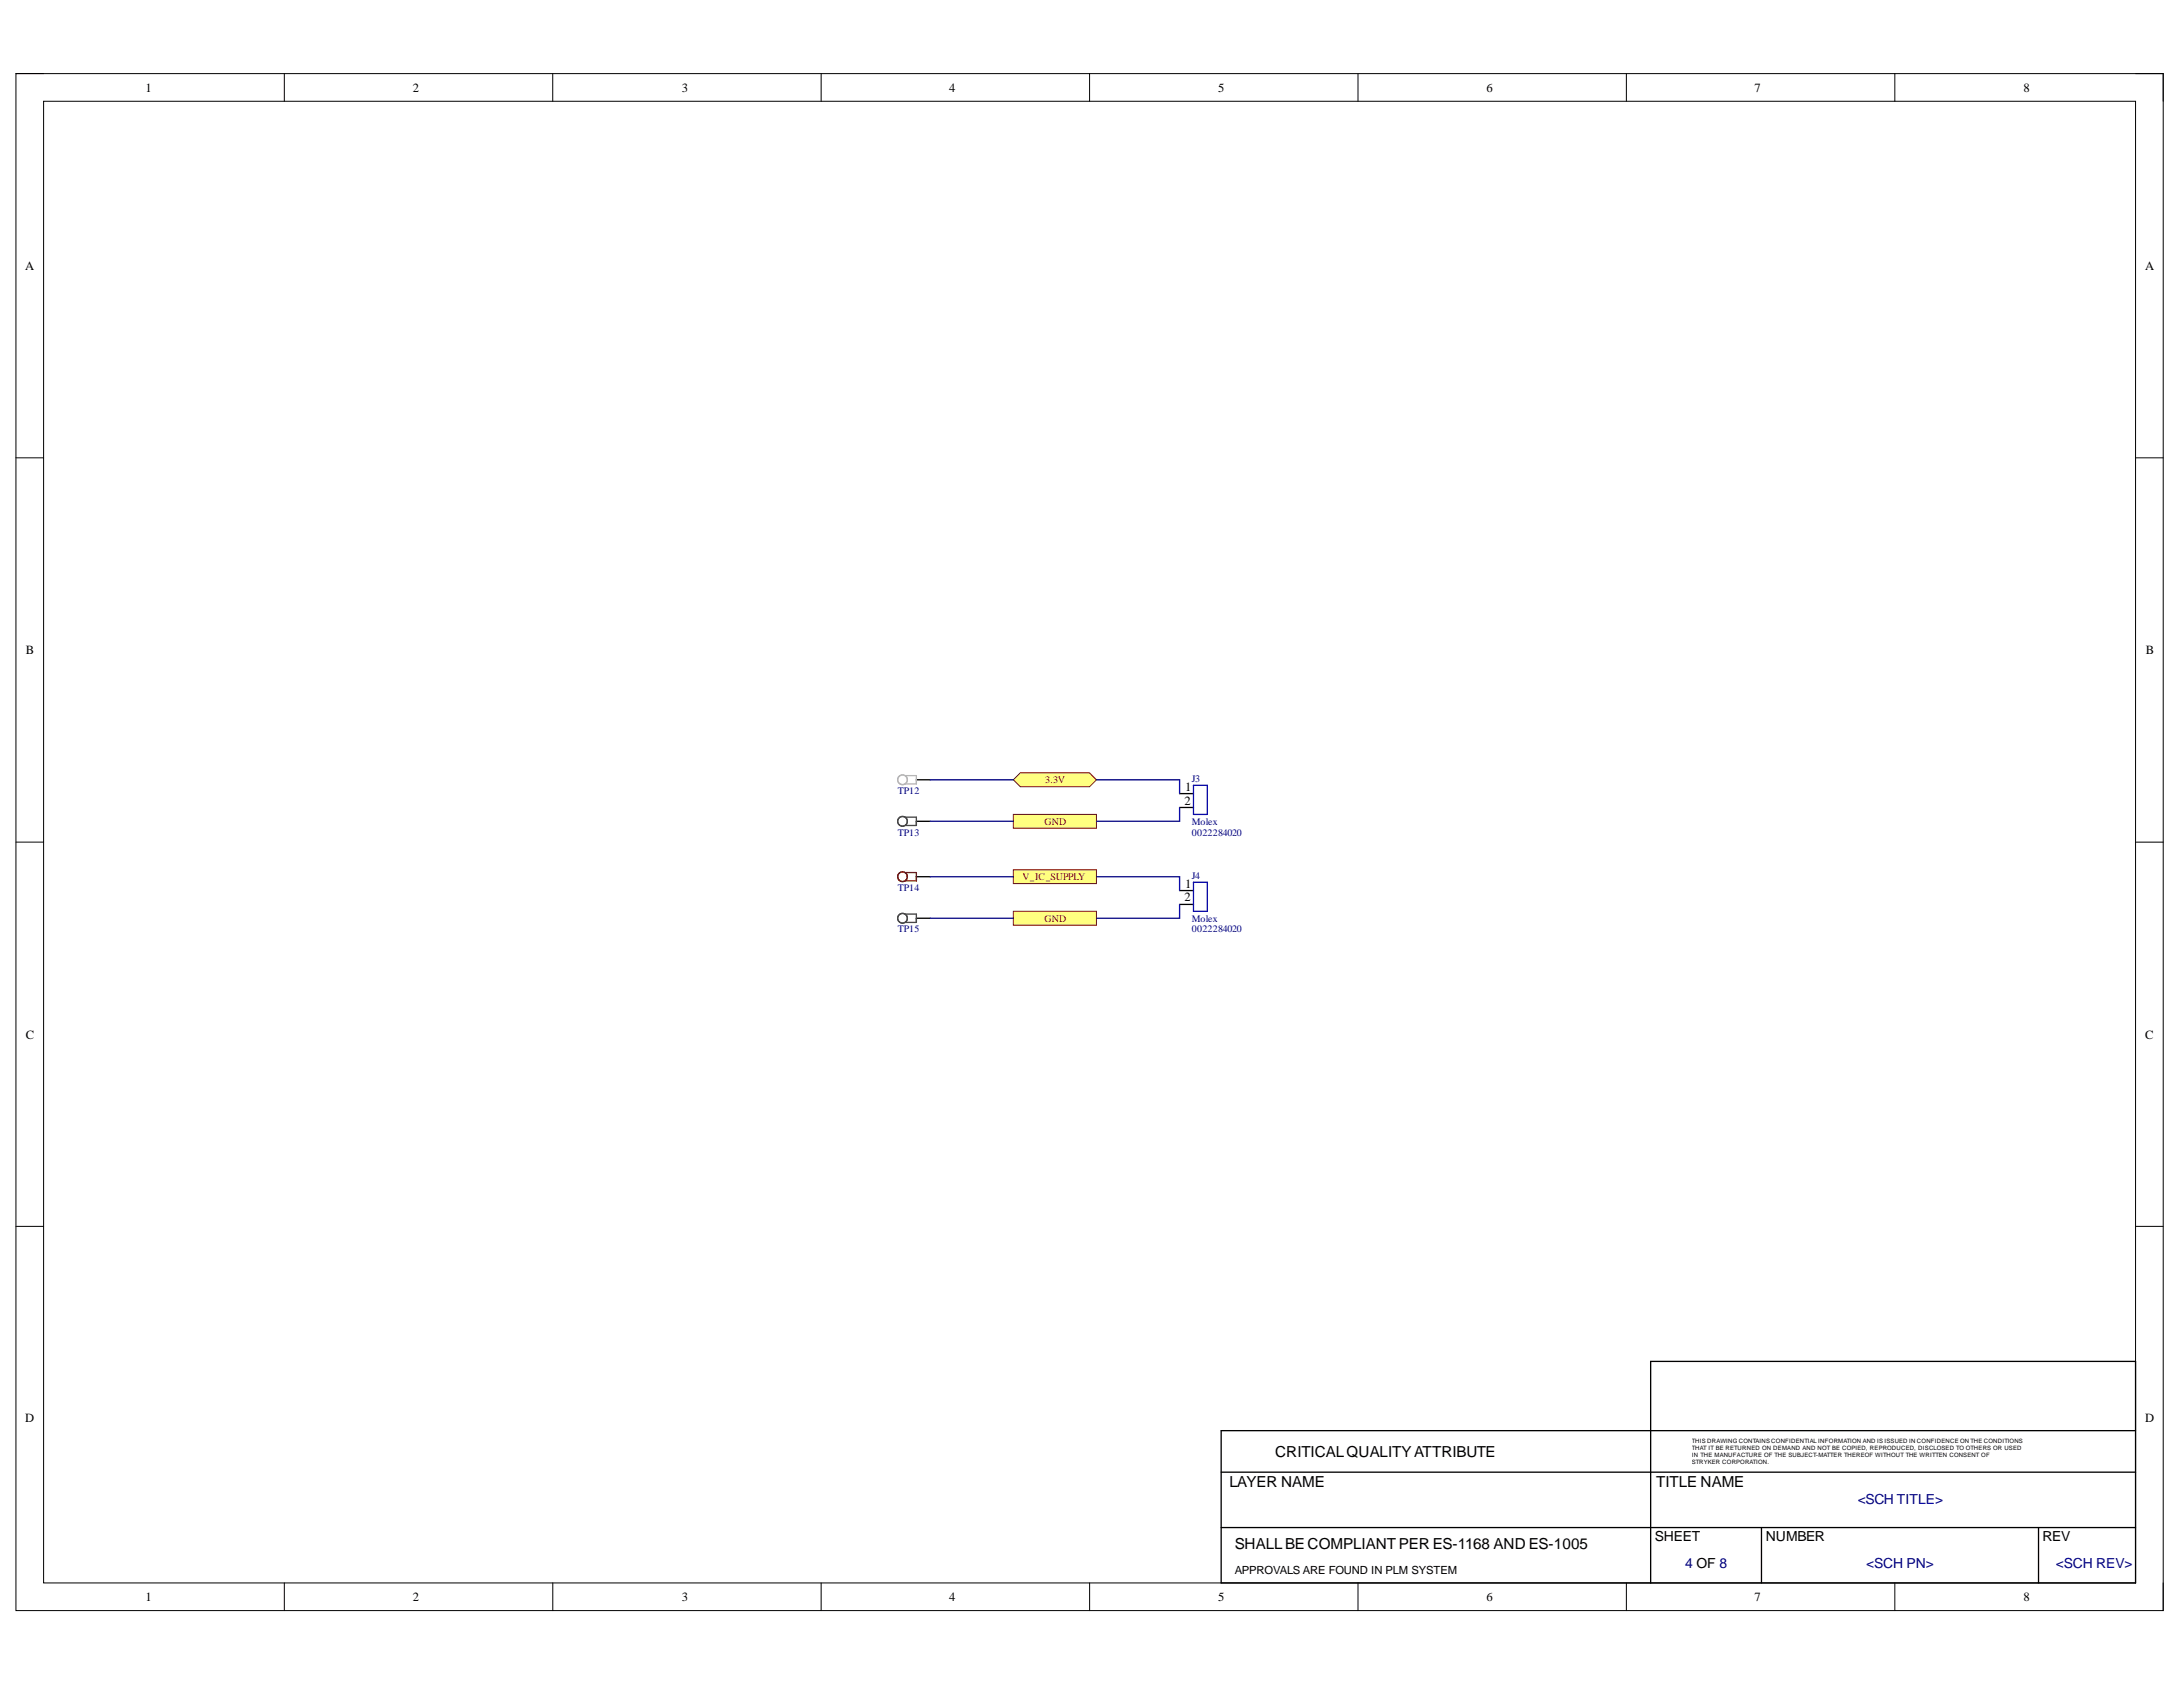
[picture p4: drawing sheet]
<svg xmlns="http://www.w3.org/2000/svg" width="279mm" height="216mm" viewBox="0 0 279 216" stroke-linecap="round" stroke-linejoin="round" font-family="sans-serif">
<defs><g id="words">
<g font-size="1.9">
<text x="157.4" y="190.3">LAYER NAME</text>
<text x="163.2" y="186.4">CRITICALQUALITYATTRIBUTE</text>
<text x="212" y="190.3">TITLE NAME</text>
<text x="158" y="198.3">SHALLBECOMPLIANT PER ES-1168 AND ES-1005</text>
</g>
<g font-size="1.8">
<text x="211.8" y="197.2">SHEET</text>
<text x="226" y="197.2">NUMBER</text>
<text x="261.4" y="197.2">REV</text>
</g>
<g font-size="1.8" fill="#000080">
<text x="237.8" y="192.5">&lt;SCH TITLE&gt;</text>
<text x="215.7" y="200.6">4 OF 8</text>
<text x="238.9" y="200.6">&lt;SCH PN&gt;</text>
<text x="263.1" y="200.6">&lt;SCH REV&gt;</text>
</g>
<g font-size="1.6">
<text x="18.6" y="11.8">1</text>
<text x="52.8" y="11.8">2</text>
<text x="87.3" y="11.8">3</text>
<text x="121.5" y="11.8">4</text>
<text x="155.9" y="11.8">5</text>
<text x="190.2" y="11.8">6</text>
<text x="224.6" y="11.8">7</text>
<text x="259" y="11.8">8</text>
<text x="3.2" y="34.6">A</text>
<text x="274.5" y="34.6">A</text>
<text x="3.3" y="83.8">B</text>
<text x="274.6" y="83.8">B</text>
<text x="151.7" y="101.2">1</text>
<text x="151.6" y="103">2</text>
<text x="151.7" y="113.6">1</text>
<text x="151.6" y="115.4">2</text>
<text x="3.3" y="132.9">C</text>
<text x="274.5" y="132.9">C</text>
<text x="3.2" y="182">D</text>
<text x="274.5" y="182">D</text>
<text x="18.6" y="204.9">1</text>
<text x="52.8" y="204.9">2</text>
<text x="87.3" y="204.9">3</text>
<text x="121.5" y="204.9">4</text>
<text x="155.9" y="204.9">5</text>
<text x="190.2" y="204.9">6</text>
<text x="224.6" y="204.9">7</text>
<text x="259" y="204.9">8</text>
</g>
<text font-size="1.4" x="158" y="201.4">APPROVALS ARE FOUND IN PLM SYSTEM</text>
<g font-size="1.3" fill="#000080">
<text x="114.9" y="101.7">TP12</text>
<text x="152.5" y="100.1">J3</text>
<text x="114.9" y="107">TP13</text>
<text x="152.5" y="105.6">Molex</text>
<text x="152.5" y="107">0022284020</text>
<text x="152.5" y="112.5">J4</text>
<text x="114.9" y="114">TP14</text>
<text x="114.9" y="119.3">TP15</text>
<text x="152.5" y="118">Molex</text>
<text x="152.5" y="119.3">0022284020</text>
</g>
<g font-size="1.3" fill="#800000">
<text x="133.8" y="100.2">3.3V</text>
<text x="133.7" y="105.6">GND</text>
<text x="130.9" y="112.7">V_IC_SUPPLY</text>
<text x="133.7" y="118">GND</text>
</g>
<g font-size=".8">
<text x="216.5" y="184.7">THIS DRAWING CONTAINS CONFIDENTIAL INFORMATION AND IS ISSUED IN CONFIDENCE ON THE CONDITIONS</text>
<text x="216.5" y="185.6">THAT IT BE RETURNED ON DEMAND AND NOT BE COPIED, REPRODUCED, DISCLOSED TO OTHERS OR USED</text>
<text x="216.5" y="186.4">IN THE MANUFACTURE OF THE SUBJECT-MATTER THEREOF WITHOUT THE WRITTEN CONSENT OF</text>
<text x="216.5" y="187.4">STRYKER CORPORATION.</text>
</g>
</g></defs>
<path d="M2 9.4h274.9v196.7h-274.9z" fill="none" stroke="#000" stroke-width=".13"/>
<path d="M5.6 13h267.7v189.6h-267.7z" fill-rule="evenodd" fill="#fff"/>
<g fill="none" stroke="#000" stroke-width=".13">
<path d="M2 9.4h3.6M5.6 13h267.7v189.6h-267.7zM36.4 9.4v3.6M70.7 9.4v3.6M105.1 9.4v3.6M139.5 9.4v3.6M173.8 9.4v3.6M208.2 9.4v3.6M242.5 9.4v3.6M273.3 9.4h3.6v3.6M2 58.6h3.6M273.3 58.6h3.6"/>
<path d="M2 107.8h3.6M273.3 107.8h3.6M2 156.9h3.6M273.3 156.9h3.6M36.4 202.6v3.5M70.7 202.6v3.5M105.1 202.6v3.5M139.5 202.6v3.5M173.8 202.6v3.5M208.2 202.6v3.5M242.5 202.6v3.5M276.9 202.6v3.5"/>
</g>
<path d="M156.3 188.4h117M156.3 195.5h117M225.4 195.5v7.1M260.9 195.5v7.1M273.3 183.1h-117v19.5h117v-28.4h-62v28.4" fill="none" stroke="#000" stroke-width=".17"/>
<path d="M129.7 111.3h10.6v1.8h-10.6z" fill-rule="evenodd" fill="#ffff80"/>
<path d="M129.7 111.3h10.6v1.8h-10.6z" fill="none" stroke="#800000" stroke-width=".13"/>
<path d="M129.7 116.6h10.6v1.8h-10.6z" fill-rule="evenodd" fill="#ffff80"/>
<path d="M129.7 116.6h10.6v1.8h-10.6z" fill="none" stroke="#800000" stroke-width=".13"/>
<path d="M129.7 99.8l.9-.9h8.9l.8 .9-.8 .9h-8.9z" fill-rule="evenodd" fill="#ffff80"/>
<path d="M129.7 99.8l.9-.9h8.9l.8 .9-.8 .9h-8.9z" fill="none" stroke="#800000" stroke-width=".13"/>
<path d="M117.3 99.8h1.8M117.3 112.2h1.8M117.3 117.5h1.8M151 114h1.7M151 115.7h1.7M151 101.6h1.7M151 103.3h1.7" fill="none" stroke="#000" stroke-width=".17"/>
<path d="M152.7 100.5h1.8v3.7h-1.8zM152.7 112.9h1.8v3.7h-1.8z" fill="none" stroke="#00f" stroke-width=".17"/>
<g fill="none" stroke="#980000" stroke-width=".17">
<path d="M115.9 111.7h1.4v1h-1.4"/>
<circle cx="115.5" cy="112.2" r=".62"/>
</g>
<g fill="none" stroke="#434343" stroke-width=".17">
<path d="M115.9 117h1.4v1h-1.4"/>
<circle cx="115.5" cy="117.5" r=".62"/>
</g>
<g fill="none" stroke="#b7b7b7" stroke-width=".17">
<path d="M115.9 99.3h1.4v1h-1.4"/>
<circle cx="115.5" cy="99.8" r=".62"/>
</g>
<path d="M129.7 104.2h10.6v1.8h-10.6z" fill-rule="evenodd" fill="#ffff80"/>
<path d="M129.7 104.2h10.6v1.8h-10.6z" fill="none" stroke="#800000" stroke-width=".13"/>
<path d="M117.3 105.1h1.8" fill="none" stroke="#000" stroke-width=".17"/>
<g fill="none" stroke="#434343" stroke-width=".17">
<path d="M115.9 104.6h1.4v1h-1.4"/>
<circle cx="115.5" cy="105.1" r=".62"/>
</g>
<path d="M119.1 99.8h10.6M140.3 99.8h10.7v1.8M119.1 117.5h10.6M119.1 112.2h10.6M119.1 105.1h10.6M140.3 112.2h10.7v1.8M151 115.7v1.8h-10.7M151 103.3v1.8h-10.7" fill="none" stroke="#000080" stroke-width=".17"/>
<use href="#words"/>
</svg>
